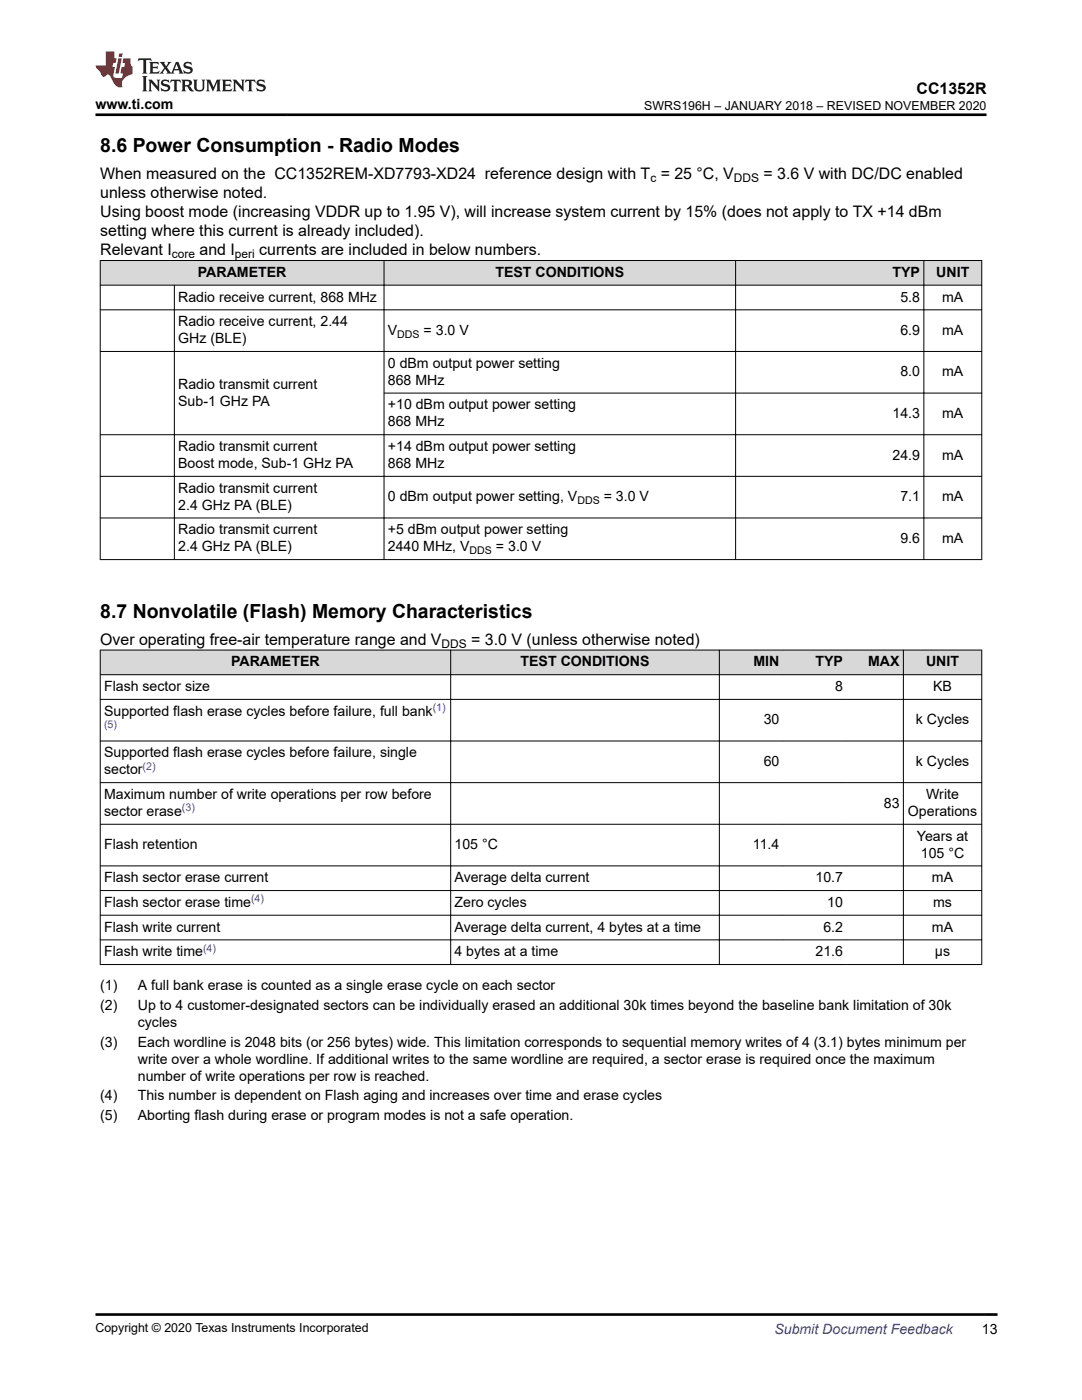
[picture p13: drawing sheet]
<svg xmlns="http://www.w3.org/2000/svg" width="216mm" height="279mm" viewBox="0 0 216 279" stroke-linecap="round" stroke-linejoin="round" font-family="sans-serif">
<defs><g id="words">
<g font-size="3.9">
<text x="20" y="30.3">8.6 Power Consumption - Radio Modes</text>
<text x="20" y="123.2">8.7 Nonvolatile (Flash) Memory Characteristics</text>
</g>
<g font-size="3.2">
<text x="182.9" y="18.7">CC1352R</text>
<text x="20" y="35.7">When measured on the CC1352REM-XD7793-XD24 reference design with T = 25 °C, V</text>
<text x="152.3" y="35.7">= 3.6 V with DC/DC enabled</text>
<text x="20" y="39.5">unless otherwise noted.</text>
<text x="20" y="43.3">Using boost mode (increasing VDDR up to 1.95 V), will increase system current by 15% (does not apply to TX +14 dBm</text>
<text x="20" y="47.1">setting where this current is already included).</text>
<text x="20" y="50.9">Relevant I</text>
<text x="39.8" y="50.9">and I</text>
<text x="51.7" y="50.9">currents are included in below numbers.</text>
<text x="20" y="128.7">Over operating free-air temperature range and V</text>
<text x="94" y="128.7">= 3.0 V (unless otherwise noted)</text>
</g>
<g font-size="2.8">
<text x="19.1" y="21.8">www.ti.com</text>
<text x="39.5" y="55.3">PARAMETER</text>
<text x="98.8" y="55.3">TEST CONDITIONS</text>
<text x="178.1" y="55.3">TYP</text>
<text x="186.8" y="55.3">UNIT</text>
<text x="35.6" y="60.2">Radio receive current, 868 MHz</text>
<text x="35.6" y="65.1">Radio receive current, 2.44</text>
<text x="179.7" y="60.2">5.8</text>
<text x="188" y="60.2">mA</text>
<text x="35.6" y="68.5">GHz (BLE)</text>
<text x="77.4" y="66.8">V</text>
<text x="84.5" y="66.8">= 3.0 V</text>
<text x="179.7" y="66.8">6.9</text>
<text x="188" y="66.8">mA</text>
<text x="35.6" y="77.6">Radio transmit current</text>
<text x="77.4" y="73.4">0 dBm output power setting</text>
<text x="77.4" y="76.8">868 MHz</text>
<text x="179.7" y="75.1">8.0</text>
<text x="188" y="75.1">mA</text>
<text x="35.6" y="81">Sub-1 GHz PA</text>
<text x="77.4" y="81.7">+10 dBm output power setting</text>
<text x="178.1" y="83.4">14.3</text>
<text x="188" y="83.4">mA</text>
<text x="77.4" y="85.1">868 MHz</text>
<text x="35.6" y="90">Radio transmit current</text>
<text x="35.6" y="93.4">Boost mode, Sub-1 GHz PA</text>
<text x="77.4" y="90">+14 dBm output power setting</text>
<text x="77.4" y="93.4">868 MHz</text>
<text x="178.1" y="91.7">24.9</text>
<text x="188" y="91.7">mA</text>
<text x="35.6" y="98.3">Radio transmit current</text>
<text x="35.6" y="101.7">2.4 GHz PA (BLE)</text>
<text x="77.4" y="100">0 dBm output power setting, V</text>
<text x="120.5" y="100">= 3.0 V</text>
<text x="179.7" y="100">7.1</text>
<text x="188" y="100">mA</text>
<text x="35.6" y="106.6">Radio transmit current</text>
<text x="77.4" y="106.6">+5 dBm output power setting</text>
<text x="35.6" y="110">2.4 GHz PA (BLE)</text>
<text x="77.4" y="110">2440 MHz, V</text>
<text x="99" y="110">= 3.0 V</text>
<text x="179.7" y="108.3">9.6</text>
<text x="188" y="108.3">mA</text>
<text x="20.8" y="137.9">Flash sector size</text>
<text x="46.1" y="133">PARAMETER</text>
<text x="103.9" y="133">TEST CONDITIONS</text>
<text x="150.4" y="133">MIN</text>
<text x="162.7" y="133">TYP</text>
<text x="166.7" y="137.9">8</text>
<text x="173.2" y="133">MAX</text>
<text x="184.8" y="133">UNIT</text>
<text x="186.2" y="137.9">KB</text>
<text x="20.8" y="142.9">Supported flash erase cycles before failure, full bank</text>
<text x="152.4" y="144.5">30</text>
<text x="182.7" y="144.5">k Cycles</text>
<text x="20.8" y="151.2">Supported flash erase cycles before failure, single</text>
<text x="20.8" y="154.5">sector</text>
<text x="152.4" y="152.9">60</text>
<text x="182.7" y="152.9">k Cycles</text>
<text x="20.8" y="159.5">Maximum number of write operations per row before</text>
<text x="176.4" y="161.2">83</text>
<text x="184.8" y="159.5">Write</text>
<text x="20.8" y="162.9">sector erase</text>
<text x="181.2" y="162.9">Operations</text>
<text x="183" y="167.8">Years at</text>
<text x="20.8" y="169.5">Flash retention</text>
<text x="90.7" y="169.5">105 °C</text>
<text x="150.2" y="169.5">11.4</text>
<text x="183.8" y="171.2">105 °C</text>
<text x="20.8" y="176.1">Flash sector erase current</text>
<text x="90.7" y="176.1">Average delta current</text>
<text x="162.7" y="176.1">10.7</text>
<text x="186" y="176.1">mA</text>
<text x="20.8" y="181">Flash sector erase time</text>
<text x="20.8" y="185.9">Flash write current</text>
<text x="90.7" y="181">Zero cycles</text>
<text x="90.7" y="185.9">Average delta current, 4 bytes at a time</text>
<text x="164.3" y="185.9">6.2</text>
<text x="165.1" y="181">10</text>
<text x="186" y="185.9">mA</text>
<text x="186.2" y="181">ms</text>
<text x="20.8" y="190.8">Flash write time</text>
<text x="90.7" y="190.8">4 bytes at a time</text>
<text x="162.7" y="190.8">21.6</text>
<text x="186.6" y="190.8">µs</text>
<text x="20" y="197.6">(1)</text>
<text x="27.5" y="197.6">A full bank erase is counted as a single erase cycle on each sector</text>
<text x="20" y="201.6">(2)</text>
<text x="27.5" y="201.6">Up to 4 customer-designated sectors can be individually erased an additional 30k times beyond the baseline bank limitation of 30k</text>
<text x="20" y="208.9">(3)</text>
<text x="27.5" y="204.9">cycles</text>
<text x="27.5" y="208.9">Each wordline is 2048 bits (or 256 bytes) wide. This limitation corresponds to sequential memory writes of 4 (3.1) bytes minimum per</text>
<text x="27.5" y="212.3">write over a whole wordline. If additional writes to the same wordline are required, a sector erase is required once the maximum</text>
<text x="27.5" y="215.6">number of write operations per row is reached.</text>
<text x="20" y="219.6">(4)</text>
<text x="27.5" y="219.6">This number is dependent on Flash aging and increases over time and erase cycles</text>
<text x="20" y="223.5">(5)</text>
<text x="27.5" y="223.5">Aborting flash during erase or program modes is not a safe operation.</text>
<text x="195.9" y="266.1">13</text>
</g>
<text font-size="2.8" fill="#00f" x="154.5" y="266.2">Submit Document Feedback</text>
<g font-size="2.5">
<text x="128.5" y="21.9">SWRS196H – JANUARY 2018 – REVISED NOVEMBER 2020</text>
<text x="19.1" y="265.9">Copyright © 2020 Texas Instruments Incorporated</text>
</g>
<g font-size="2.4">
<text x="129.8" y="36.3">c</text>
<text x="146.4" y="36.3">DDS</text>
<text x="34.3" y="51.6">core</text>
<text x="46.9" y="51.6">peri</text>
<text x="88.1" y="129.3">DDS</text>
</g>
<g font-size="2.1">
<text x="79.3" y="67.4">DDS</text>
<text x="115.2" y="100.6">DDS</text>
<text x="93.7" y="110.6">DDS</text>
</g>
<g font-size="2.1" fill="#00f">
<text x="86.3" y="141.9">(1)</text>
<text x="20.8" y="145.3">(5)</text>
<text x="28.5" y="153.6">(2)</text>
<text x="36.3" y="161.9">(3)</text>
<text x="50.1" y="180.1">(4)</text>
<text x="40.5" y="189.9">(4)</text>
</g>
</g></defs>
<g fill="#d8d8d8">
<path d="M20 52h175.9v4.9h-175.9z" fill-rule="evenodd"/>
<path d="M20.1 52.1h56.5v4.8h-56.5z" fill-rule="evenodd"/>
<path d="M76.7 52.1h70v4.8h-70z" fill-rule="evenodd"/>
<path d="M146.8 52.1h37.5v4.8h-37.5z" fill-rule="evenodd"/>
<path d="M184.4 52.1h11.4v4.8h-11.4z" fill-rule="evenodd"/>
</g>
<g fill="none" stroke="#000" stroke-width=".2">
<path d="M19.9 52h176.1M19.9 56.9h176.1M20 51.9v59.8M34.8 56.9v54.8M76.6 51.9v59.8M146.8 51.9v59.8M184.3 51.9v59.8M195.9 51.9v59.8M19.9 61.8h176.1M19.9 70.1h176.1M76.6 78.4h119.4M19.9 95.1h176.1"/>
<path d="M196 86.8h-176.1M19.9 103.4h176.1M19.9 111.7h176.1"/>
</g>
<g fill="#d8d8d8">
<path d="M20 129.7h175.9v5h-175.9z" fill-rule="evenodd"/>
<path d="M20.1 129.8h69.8v4.8h-69.8z" fill-rule="evenodd"/>
<path d="M90 129.8h53.5v4.8h-53.5z" fill-rule="evenodd"/>
<path d="M143.6 129.8h12.6v4.8h-12.6z" fill-rule="evenodd"/>
<path d="M156.2 129.8h12.7v4.8h-12.7z" fill-rule="evenodd"/>
<path d="M168.9 129.8h11.3v4.8h-11.3z" fill-rule="evenodd"/>
<path d="M180.3 129.8h15.5v4.8h-15.5z" fill-rule="evenodd"/>
</g>
<g fill="none" stroke="#000" stroke-width=".2">
<path d="M19.9 129.7h176.1M19.9 134.7h176.1M19.9 139.6h176.1M20 129.7v62.9M89.9 129.7v62.9M143.5 129.7v62.9M180.3 129.7v62.9M195.9 129.7v62.9M19.9 147.9h176.1M19.9 156.2h176.1M19.9 164.5h176.1M19.9 172.8h176.1"/>
<path d="M19.9 177.7h176.1M19.9 182.7h176.1M19.9 187.6h176.1M19.9 192.5h176.1"/>
</g>
<path d="M27.7 11.6l-.2 .6 .5-.2h.6v.1v2.2l-.2 .4h1l-.2-.4v-2.2v-.1h.5l.5 .2-.1-.6zM29.8 12.4l.2 .3v1.6l-.2 .4h1.9l.1-.6a1.08 1.08 0 0 1-1.3 .2v-.7h.6l.4 .2v-.7l-.4 .2h-.6v-.5l.2-.2a1 1 0 0 1 1 .3l-.1-.5zM31.8 12.4l1 1.1-1 1.2h.9l-.2-.2 .4-.8 .5 .8-.2 .2h1.6l-.2-.2 .1-.5h1l.1 .5-.1 .2h.9l-.2-.4-.8-1.9h-.5l-1 2.1-.8-1.1 .9-1h-.8l.2 .2-.5 .6-.3-.6 .1-.2zM35.2 12.8l.4 1h-.8zM36.8 12.5a.65 .65 0 0 0-.2 .7 .65 .65 0 0 0 .6 .5l.7 .1 .1 .3a.79 .79 0 0 1-.7 .4 .79 .79 0 0 1-.7-.5l.1 .7 .2-.1a.93 .93 0 0 0 1.1 0 .93 .93 0 0 0 .4-.9 1.46 1.46 0 0 0-1.2-.6l-.1-.3a1.09 1.09 0 0 1 1.2 .2l-.2-.6-.1 .1-.6-.2zM28.4 15.2l.2 .4v2.2l-.2 .4h1l-.2-.4v-2.2l.2-.4zM29.6 15.9l.2 .4v1.5l-.2 .4h.8l-.3-.4v-1.3l1.7 1.8v-2l.2-.4h-.8l.2 .2 .1 1.1-1.2-1.3zM32.3 16a.65 .65 0 0 0-.2 .8 .65 .65 0 0 0 .7 .4l.6 .2 .1 .2a.79 .79 0 0 1-.7 .4 .79 .79 0 0 1-.7-.5l.1 .7 .2-.1a.93 .93 0 0 0 1.1 .1 .93 .93 0 0 0 .4-1 1.46 1.46 0 0 0-1.2-.5l-.1-.4a1.09 1.09 0 0 1 1.2 .2l-.2-.6-.1 .1-.6-.1zM34.1 15.9l-.1 .6a.63 .63 0 0 1 .7-.3l.1 1.6-.3 .4h1l-.2-.4v-1.6a.66 .66 0 0 1 .8 .3l-.1-.6zM36.2 15.9l.2 .4v1.5l-.2 .4h.9l-.2-.2v-.7h.5l.1 .2a.79 .79 0 0 0 1.2 .6l-1-.9a.61 .61 0 0 0 .6-.6 .61 .61 0 0 0-.5-.7zM36.9 16.2h.2a.47 .47 0 0 1 .5 .1 .47 .47 0 0 1 .1 .5l-.2 .1-.6 .1zM38.5 15.9l.2 .2a2.27 2.27 0 0 0 .4 2 1.04 1.04 0 0 0 1.7-.7v-1.3l.2-.2h-.8l.2 .4v1.1a.6 .6 0 0 1-.6 .6 .6 .6 0 0 1-.6-.6v-1.1l.3-.4zM41.1 15.9l.2 .4v1.5l-.2 .4h.7l-.2-.4v-1.4l.9 1.9 .8-1.9v1.4l-.2 .4h1l-.3-.4v-1.5l.3-.4h-.8l-.7 1.5-.7-1.5zM44.3 15.9l.2 .4v1.5l-.2 .4h1.9l.1-.6a1.09 1.09 0 0 1-1.3 .2v-.7h.6l.4 .2v-.6l-.4 .2h-.6v-.6l.2-.1a1.01 1.01 0 0 1 1 .3l-.1-.6zM46.4 15.9l.3 .4v1.5l-.3 .4h.8l-.2-.4v-1.3l1.6 1.8v-2l.2-.4h-.7l.2 .2v1.1l-1.2-1.3zM49 15.9l-.1 .6a.63 .63 0 0 1 .8-.3v1.6l-.3 .4h1l-.2-.4v-1.6a.66 .66 0 0 1 .8 .3l-.1-.6zM51.4 16a.65 .65 0 0 0-.2 .8 .65 .65 0 0 0 .6 .4l.6 .2 .2 .2a.79 .79 0 0 1-.8 .4 .79 .79 0 0 1-.6-.5l.1 .7 .2-.1a.93 .93 0 0 0 1 .1 .93 .93 0 0 0 .5-1 1.46 1.46 0 0 0-1.3-.5l-.1-.4a1.09 1.09 0 0 1 1.3 .2l-.2-.6-.2 .1-.5-.1z" fill="#231f20"/>
<path d="M21.1 10.3v2.7h-2v.4l.9 1a.95 .95 0 0 0 .9 .9 .59 .59 0 0 1 .6-.4 .59 .59 0 0 1 .5 .3l.4 .8a1.59 1.59 0 0 0 2.1 1.4 1.61 1.61 0 0 1 1-2.3l1-.3-.1-1.5a1.59 1.59 0 0 1-.4-1.7h-1.4l-.2 .9h.5l-.1 .9h-.5l-.2 .9v.3l.4 .1-.2 .9h-.6a.73 .73 0 0 1-1.1-.7l.3-1.5h-.5l.2-.9h.5l.2-.9h-.5v-1.3zM23.6 11.6l-.6 3.1h.7l.6-3.1zM23.8 10.7l-.1 .6h.7l.1-.6z" fill="#ed1c24"/>
<path d="M19.1 22.9h177.8M19 262.3h180" fill="none" stroke="#000" stroke-width=".53"/>
<use href="#words"/>
</svg>
